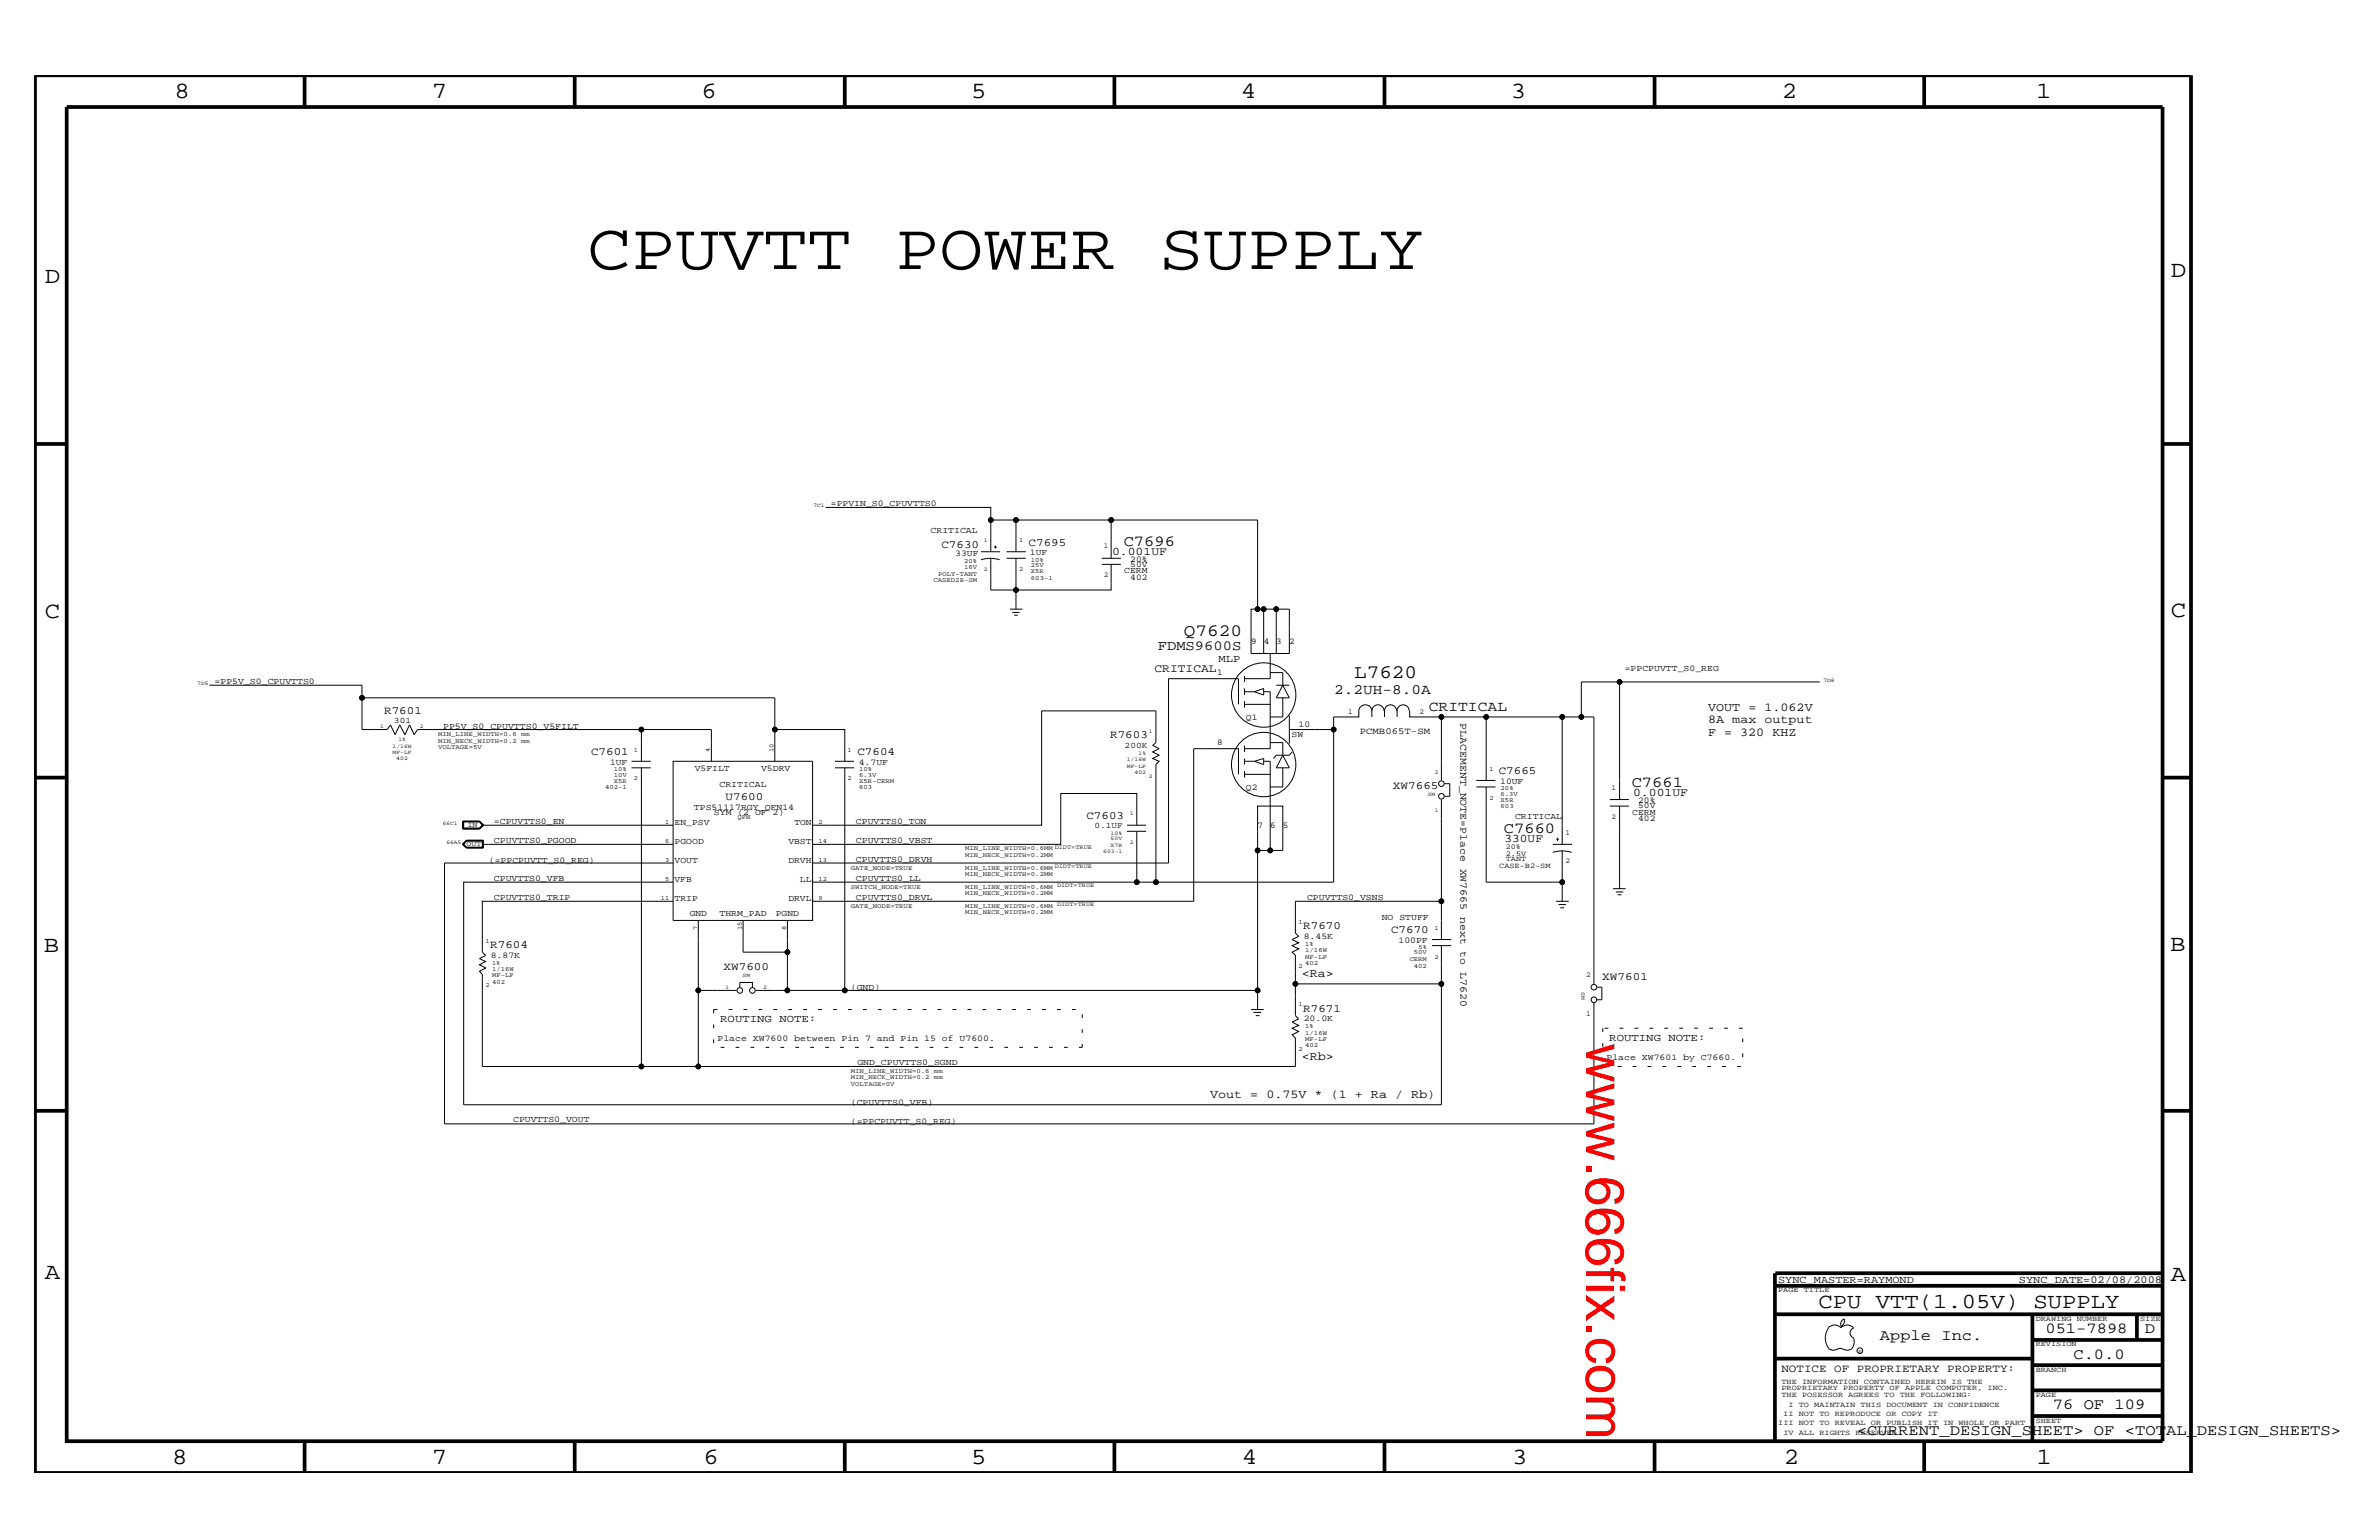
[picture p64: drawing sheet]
<svg xmlns="http://www.w3.org/2000/svg" width="432mm" height="279mm" viewBox="0 0 432 279" stroke-linecap="round" stroke-linejoin="round" font-family="sans-serif">
<defs><g id="words">
<text font-size="12" x="106.6" y="48.8">CPUVTT POWER SUPPLY</text>
<text font-size="9.9" fill="#f00" x="287.9" y="189.3" transform="rotate(90 287.9 189.3)">www.666fix.com</text>
<g font-size="4.2">
<text x="31.7" y="17.8">8</text>
<text x="78.4" y="17.8">7</text>
<text x="127.3" y="17.8">6</text>
<text x="176.3" y="17.8">5</text>
<text x="225.2" y="17.8">4</text>
<text x="274.2" y="17.8">3</text>
<text x="323.4" y="17.8">2</text>
<text x="369.6" y="17.8">1</text>
<text x="8.1" y="51.3">D</text>
<text x="394" y="50.3">D</text>
<text x="8.1" y="112.1">C</text>
<text x="394" y="111.9">C</text>
<text x="8" y="172.7">B</text>
<text x="393.9" y="172.5">B</text>
<text x="8.1" y="232">A</text>
<text x="394" y="232.4">A</text>
<text x="31.2" y="265.6">8</text>
<text x="78.4" y="265.6">7</text>
<text x="127.7" y="265.6">6</text>
<text x="176.3" y="265.6">5</text>
<text x="225.4" y="265.6">4</text>
<text x="274.5" y="265.6">3</text>
<text x="323.8" y="265.6">2</text>
<text x="369.7" y="265.6">1</text>
</g>
<text font-size="3.9" x="330.1" y="237.3">CPU VTT(1.05V) SUPPLY</text>
<text font-size="3.5" x="245.8" y="123">L7620</text>
<text font-size="3.1" x="214.9" y="115.4">Q7620</text>
<g font-size="2.8">
<text x="204" y="99">C7696</text>
<text x="296.2" y="142.8">C7661</text>
<text x="273" y="151.2">C7660</text>
<text x="341.2" y="243.1">Apple Inc.</text>
<text x="371.3" y="241.9">051-7898</text>
<text x="389.3" y="241.9">D</text>
<text x="376.3" y="246.5">C.0.0</text>
<text x="372.6" y="255.7">76 OF 109</text>
<text x="337.1" y="260.4">&lt;CURRENT_DESIGN_SHEET&gt; OF &lt;TOTAL_DESIGN_SHEETS&gt;</text>
</g>
<g font-size="2.6">
<text x="242.1" y="125.8">2.2UH-8.0A</text>
<text x="259.3" y="129">CRITICAL</text>
</g>
<text font-size="2.5" x="210.1" y="117.9">FDMS9600S</text>
<g font-size="2.2">
<text x="310" y="131.3">8A max output</text>
<text x="310" y="129">VOUT = 1.062V</text>
<text x="310" y="133.5">F = 320 KHZ</text>
<text x="236.3" y="177.3">&lt;Ra&gt;</text>
<text x="236.3" y="192.3">&lt;Rb&gt;</text>
<text x="219.6" y="199.2">Vout = 0.75V * (1 + Ra / Rb)</text>
</g>
<g font-size="2.1">
<text x="201.8" y="100.7">0.001UF</text>
<text x="209.5" y="121.9">CRITICAL</text>
<text x="296.4" y="144.5">0.001UF</text>
<text x="273" y="152.8">330UF</text>
</g>
<g font-size="2">
<text x="170.9" y="99.3">C7630</text>
<text x="186.7" y="99">C7695</text>
<text x="69.7" y="129.5">R7601</text>
<text x="107.3" y="137">C7601</text>
<text x="155.6" y="137">C7604</text>
<text x="201.5" y="134">R7603</text>
<text x="252.8" y="143.2">XW7665</text>
<text x="272" y="140.5">C7665</text>
<text x="131.7" y="145.1">U7600</text>
<text x="197.2" y="148.5">C7603</text>
<text x="89" y="172.1">R7604</text>
<text x="236.6" y="168.6">R7670</text>
<text x="252.5" y="169.3">C7670</text>
<text x="131.3" y="176.1">XW7600</text>
<text x="290.8" y="177.8">XW7601</text>
<text x="236.6" y="183.6">R7671</text>
<text x="323.3" y="248.9">NOTICE OF PROPRIETARY PROPERTY:</text>
</g>
<g font-size="1.9">
<text x="221.1" y="120.1">MLP</text>
<text x="265.1" y="131.3" transform="rotate(90 265.1 131.3)">PLACEMENT_NOTE=Place XW7665 next to L7620</text>
<text x="130.7" y="185.4">ROUTING NOTE:</text>
<text x="292.1" y="188.9">ROUTING NOTE:</text>
<text x="322.7" y="232.7">SYNC_MASTER=RAYMOND</text>
<text x="366.4" y="232.7">SYNC_DATE=02/08/2008</text>
</g>
<text font-size="1.7" x="246.8" y="133.1">PCMB065T-SM</text>
<g font-size="1.6">
<text x="150.8" y="91.8">=PPVIN_S0_CPUVTTS0</text>
<text x="168.9" y="96.6">CRITICAL</text>
<text x="173.4" y="101">33UF</text>
<text x="186.9" y="100.7">1UF</text>
<text x="205.1" y="101.9">20%</text>
<text x="204" y="104">CERM</text>
<text x="205.1" y="102.9">50V</text>
<text x="205.1" y="105.2">402</text>
<text x="227.1" y="116.9">9</text>
<text x="229.4" y="116.9">4</text>
<text x="231.6" y="116.9">3</text>
<text x="234" y="116.9">2</text>
<text x="38.9" y="124.1">=PP5V_S0_CPUVTTS0</text>
<text x="220.9" y="122.5">1</text>
<text x="294.9" y="121.8">=PPCPUVTT_S0_REG</text>
<text x="226.1" y="130.7">Q1</text>
<text x="235.7" y="131.9">10</text>
<text x="80.4" y="132.2">PP5V_S0_CPUVTTS0_V5FILT</text>
<text x="220.9" y="135.2">8</text>
<text x="234.4" y="133.6">SW</text>
<text x="110.7" y="138.7">1UF</text>
<text x="126.1" y="139.9">V5FILT</text>
<text x="130.6" y="142.8">CRITICAL</text>
<text x="138.1" y="139.9">V5DRV</text>
<text x="155.9" y="138.7">4.7UF</text>
<text x="226.1" y="143.4">Q2</text>
<text x="272.3" y="142.2">10UF</text>
<text x="89.7" y="149.5">=CPUVTTS0_EN</text>
<text x="122.4" y="149.7">EN_PSV</text>
<text x="125.9" y="146.9">TPS51117RGY_QFN14</text>
<text x="129.6" y="147.9">SYM (2 OF 2)</text>
<text x="144.2" y="149.7">TON</text>
<text x="155.4" y="149.5">CPUVTTS0_TON</text>
<text x="275" y="148.5">CRITICAL</text>
<text x="296.2" y="147.9">CERM</text>
<text x="297.3" y="146.7">50V</text>
<text x="297.3" y="145.7">20%</text>
<text x="297.3" y="149">402</text>
<text x="89.7" y="152.9">CPUVTTS0_PGOOD</text>
<text x="122.4" y="153.2">PGOOD</text>
<text x="143.1" y="153.2">VBST</text>
<text x="155.4" y="152.9">CPUVTTS0_VBST</text>
<text x="228.3" y="150.1">7</text>
<text x="230.5" y="150.2">6</text>
<text x="232.8" y="150.2">5</text>
<text x="88.7" y="156.6">(=PPCPUVTT_S0_REG)</text>
<text x="89.7" y="159.8">CPUVTTS0_VFB</text>
<text x="122.4" y="160">VFB</text>
<text x="122.4" y="156.6">VOUT</text>
<text x="143.1" y="156.6">DRVH</text>
<text x="145.2" y="160">LL</text>
<text x="155.4" y="159.8">CPUVTTS0_LL</text>
<text x="155.4" y="156.4">CPUVTTS0_DRVH</text>
<text x="89.7" y="163.3">CPUVTTS0_TRIP</text>
<text x="122.4" y="163.5">TRIP</text>
<text x="125.2" y="166.1">GND</text>
<text x="130.6" y="166.1">THRM_PAD</text>
<text x="140.8" y="166.1">PGND</text>
<text x="143.1" y="163.5">DRVL</text>
<text x="155.4" y="163.3">CPUVTTS0_DRVL</text>
<text x="237.2" y="163.3">CPUVTTS0_VSNS</text>
<text x="250.8" y="167">NO STUFF</text>
<text x="89.1" y="173.8">8.87K</text>
<text x="236.6" y="170.3">8.45K</text>
<text x="253.8" y="171.1">100PF</text>
<text x="154.4" y="179.7">(GND)</text>
<text x="236.6" y="185.3">20.0K</text>
<text x="130.2" y="188.9">Place XW7600 between Pin 7 and Pin 15 of U7600.</text>
<text x="155.6" y="193.2">GND_CPUVTTS0_SGND</text>
<text x="291.6" y="192.3">Place XW7601 by C7660.</text>
<text x="93.1" y="203.7">CPUVTTS0_VOUT</text>
<text x="154.4" y="203.9">(=PPCPUVTT_S0_REG)</text>
<text x="154.4" y="200.4">(CPUVTTS0_VFB)</text>
</g>
<g font-size="1.5">
<text x="71.5" y="131.1">301</text>
<text x="204.1" y="135.7">200K</text>
<text x="198.6" y="150.2">0.1UF</text>
</g>
<g font-size="1.4">
<text x="200.3" y="99.5">1</text>
<text x="200.3" y="104.8">2</text>
<text x="244.7" y="129.5">1</text>
<text x="257.6" y="129.5">2</text>
<text x="292.5" y="143.4">1</text>
<text x="292.5" y="148.5">2</text>
<text x="84.7" y="153.5">OUT</text>
<text x="84.8" y="150.1">IN</text>
<text x="273.3" y="154">20%</text>
<text x="273.3" y="155.2">2.5V</text>
<text x="284.1" y="151.4">1</text>
<text x="272.1" y="157.4">CASE-B2-SM</text>
<text x="273.3" y="156.2">TANT</text>
<text x="284.1" y="156.6">2</text>
<text x="287.9" y="177.3">2</text>
<text x="287.9" y="184.3">1</text>
<text x="322.7" y="234.4">PAGE TITLE</text>
<text x="369.5" y="239.6">DRAWING NUMBER</text>
<text x="388.5" y="239.6">SIZE</text>
<text x="369.5" y="244.2">REVISION</text>
<text x="323.3" y="251.1">THE INFORMATION CONTAINED HEREIN IS THE</text>
<text x="369.5" y="248.9">BRANCH</text>
<text x="323.3" y="253.4">THE POSESSOR AGREES TO THE FOLLOWING:</text>
<text x="323.3" y="252.3">PROPRIETARY PROPERTY OF APPLE COMPUTER, INC.</text>
<text x="323.7" y="256.9">II NOT TO REPRODUCE OR COPY IT</text>
<text x="324.6" y="255.2">I TO MAINTAIN THIS DOCUMENT IN CONFIDENCE</text>
<text x="369.5" y="253.4">PAGE</text>
<text x="322.7" y="258.6">III NOT TO REVEAL OR PUBLISH IT IN WHOLE OR PART</text>
<text x="323.7" y="260.4">IV ALL RIGHTS RESERVED</text>
<text x="369.5" y="258.1">SHEET</text>
</g>
<g font-size="1.2">
<text x="185" y="98.4">1</text>
<text x="187.1" y="101.9">10%</text>
<text x="169.4" y="105.5">CASED2E-SM</text>
<text x="170.3" y="104.4">POLY-TANT</text>
<text x="175" y="102.2">20%</text>
<text x="175" y="103.3">16V</text>
<text x="185" y="103.6">2</text>
<text x="187.1" y="104">X5R</text>
<text x="187.1" y="105.2">603-1</text>
<text x="187.1" y="102.9">25V</text>
<text x="79.5" y="134.7">MIN_NECK_WIDTH=0.2 mm</text>
<text x="79.5" y="135.8">VOLTAGE=5V</text>
<text x="79.5" y="133.5">MIN_LINE_WIDTH=0.6 mm</text>
<text x="115.1" y="136.4">1</text>
<text x="128.9" y="136.4" transform="rotate(-90 128.9 136.4)">4</text>
<text x="140.4" y="136.4" transform="rotate(-90 140.4 136.4)">10</text>
<text x="153.8" y="136.4">1</text>
<text x="109.8" y="143.2">402-1</text>
<text x="111.4" y="142.1">X5R</text>
<text x="111.4" y="140.9">10V</text>
<text x="111.4" y="139.9">10%</text>
<text x="115.1" y="141.6">2</text>
<text x="153.8" y="141.6">2</text>
<text x="156" y="139.9">10%</text>
<text x="156" y="143.2">603</text>
<text x="156" y="142.1">X5R-CERM</text>
<text x="156" y="140.9">6.3V</text>
<text x="270.3" y="139.9">1</text>
<text x="272.4" y="143.4">20%</text>
<text x="120.7" y="149.5">1</text>
<text x="133.9" y="148.5">QFN</text>
<text x="148.6" y="149.5">2</text>
<text x="270.3" y="145.1">2</text>
<text x="272.4" y="146.7">603</text>
<text x="272.4" y="144.4">6.3V</text>
<text x="272.4" y="145.6">X5R</text>
<text x="120.7" y="152.9">6</text>
<text x="148.6" y="152.9">14</text>
<text x="175.2" y="155.5">MIN_NECK_WIDTH=0.2MM</text>
<text x="175.2" y="154.3">MIN_LINE_WIDTH=0.6MM DIDT=TRUE</text>
<text x="120.7" y="156.4">3</text>
<text x="120.7" y="159.8">5</text>
<text x="148.6" y="156.4">13</text>
<text x="148.6" y="159.8">12</text>
<text x="154.4" y="161.2">SWITCH_NODE=TRUE</text>
<text x="154.4" y="157.8">GATE_NODE=TRUE</text>
<text x="175.2" y="161.2">MIN_LINE_WIDTH=0.6MM DIDT=TRUE</text>
<text x="175.2" y="157.8">MIN_LINE_WIDTH=0.6MM DIDT=TRUE</text>
<text x="175.2" y="158.9">MIN_NECK_WIDTH=0.2MM</text>
<text x="120" y="163.3">11</text>
<text x="148.6" y="163.3">9</text>
<text x="154.4" y="164.7">GATE_NODE=TRUE</text>
<text x="175.2" y="165.8">MIN_NECK_WIDTH=0.2MM</text>
<text x="175.2" y="164.7">MIN_LINE_WIDTH=0.6MM DIDT=TRUE</text>
<text x="175.2" y="162.3">MIN_NECK_WIDTH=0.2MM</text>
<text x="235.7" y="167.6">1</text>
<text x="88.1" y="171.1">1</text>
<text x="126.6" y="168.7" transform="rotate(-90 126.6 168.7)">7</text>
<text x="134.6" y="168.7" transform="rotate(-90 134.6 168.7)">15</text>
<text x="142.7" y="168.7" transform="rotate(-90 142.7 168.7)">8</text>
<text x="236.9" y="173.9">MF-LF</text>
<text x="236.9" y="171.6">1%</text>
<text x="236.9" y="172.7">1/16W</text>
<text x="256.6" y="173.2">50V</text>
<text x="257.5" y="172.2">5%</text>
<text x="260.3" y="173.9">2</text>
<text x="260.3" y="168.7">1</text>
<text x="88.1" y="179.1">2</text>
<text x="89.3" y="176.2">1/16W</text>
<text x="89.3" y="175">1%</text>
<text x="89.3" y="177.3">MF-LF</text>
<text x="89.3" y="178.5">402</text>
<text x="235.7" y="175.6">2</text>
<text x="236.9" y="175">402</text>
<text x="255.9" y="174.4">CERM</text>
<text x="256.6" y="175.5">402</text>
<text x="235.7" y="182.6">1</text>
<text x="235.7" y="190.6">2</text>
<text x="236.9" y="186.5">1%</text>
<text x="236.9" y="190">402</text>
<text x="236.9" y="187.7">1/16W</text>
<text x="236.9" y="188.9">MF-LF</text>
<text x="154.4" y="194.7">MIN_LINE_WIDTH=0.6 mm</text>
<text x="154.4" y="195.8">MIN_NECK_WIDTH=0.2 mm</text>
<text x="154.4" y="197">VOLTAGE=0V</text>
</g>
<g font-size="1">
<text x="147.7" y="92.1">7C1</text>
<text x="178.6" y="98.4">1</text>
<text x="178.6" y="103.6">2</text>
<text x="35.8" y="124.3">7D5</text>
<text x="331" y="123.7">7D8</text>
<text x="69" y="132">1</text>
<text x="71.2" y="135.7">1/16W</text>
<text x="71.2" y="136.8">MF-LF</text>
<text x="71.9" y="138">402</text>
<text x="72.3" y="134.5">1%</text>
<text x="76.2" y="132">2</text>
<text x="206.7" y="137">1%</text>
<text x="208.5" y="133">1</text>
<text x="204.6" y="138.1">1/16W</text>
<text x="204.6" y="139.3">MF-LF</text>
<text x="205.9" y="140.5">402</text>
<text x="208.5" y="141.1">2</text>
<text x="260.4" y="140.5">2</text>
<text x="80.3" y="149.7">66C1</text>
<text x="205.1" y="147.9">1</text>
<text x="259.2" y="144.5">SM</text>
<text x="260.4" y="147.3">1</text>
<text x="81" y="153.2">66A5</text>
<text x="200.2" y="154.8">603-1</text>
<text x="201.6" y="153.6">X7R</text>
<text x="201.6" y="151.4">10%</text>
<text x="201.6" y="152.4">50V</text>
<text x="205.1" y="153.2">2</text>
<text x="131.7" y="179.4">1</text>
<text x="134.8" y="177.3">SM</text>
<text x="138.5" y="179.4">2</text>
<text x="287" y="180" transform="rotate(90 287 180)">SM</text>
</g>
<text font-size=".9" x="337.3" y="245.4">R</text>
</g></defs>
<g fill="none" stroke="#000" stroke-width=".18">
<path d="M149.9 92.1h29.9v2.2h4.6M179.8 94.3v5.8M180.4 99.3h.5M180.7 99v.5M201.7 94.3h-17.3v5.8M178 101.6a5.5 5.5 0 0 1 3.4 0M178.1 100.1h3.4M179.8 101.3v5.7h21.9v-4.6M182.7 101.3h3.5M182.7 100.1h3.5M183.3 110.5h2.3M183.7 111.1h1.4"/>
<path d="M184.1 111.6h.6M184.4 101.3v9.2M200 101.3h3.5M200 102.4h3.5M201.7 101.3v-7h26.6v16.2M227.1 110.5h6.9v8.1h-6.9zM229.4 110.5v8.1M230.5 118.6v4.5h-4.6M231.6 110.5v8.1M38 124.3h27.7v8.1h4.6l.6-.9 .8 1.8 .9-1.8 .9 1.8 .8-1.8 .9 1.8 .6-.9h40.6v5.7M65.7 126.6h74.9v5.8M114.6 139.3h3.5"/>
<path d="M114.6 138.1h3.5M116.4 132.4h12.7v5.7M116.4 139.3v54.2M122.2 138.1h25.3v28.9h-25.3zM140.6 138.1v-5.7h12.7v5.7M151.6 139.3h3.4M151.6 138.1h3.4M153.3 139.3v40.4h75v3.5M224.8 127.8v-4.7h-12.7v33.5h-64.6M225.9 138.1h1.8M225.9 122.6v1.1M225.9 124.9v1.2"/>
<path d="M225.9 127.2v1.2M225.9 135.2v1.2M225.9 137.6v1.1M225.9 139.9v1.2M225.9 127.8h4.6M225.9 125.5h1.8M227.7 125.5l1.7-.6v1.2zM227.7 138.1l1.7-.5v1.1zM229.4 138.1h1.1v16.2M229.4 125.5h1.1v10.3h-4.6M230.5 122h2.3v2.3l-1.2 2.3h2.4l-1.2-2.3M230.5 134.7h2.3v2.3l-1.2 2.3h2.4l-1.2-2.3"/>
<path d="M231.6 124.3h2.4M232.8 139.3v3.5h-2.3M232.8 126.6v3.5h-2.3M234 132.4h8.1M234 129.8v5.1M234.5 136.4l-.5 .6h-2.4l-.5 .6M249 129a1.19 1.19 0 0 0-1.2-1.1 1.19 1.19 0 0 0-1.2 1.1v1.1h-4.5v29.9h-94.6M249 129a1.1 1.1 0 0 1 1.1-1.1 1.1 1.1 0 0 1 1.1 1.1M249 129v1.1M253.5 129a1.1 1.1 0 0 0-1.1-1.1 1.1 1.1 0 0 0-1.1 1.1v1.1M255.8 129a1.1 1.1 0 0 0-1.1-1.1 1.1 1.1 0 0 0-1.1 1.1v1.1M255.9 129v1.1h13.8"/>
<path d="M261.6 130.1v11.5M283.5 130.1h-13.8v11.5M287 130.1h-3.5v23.1M294 123.7h-7v6.4h2.3v48.4M330.3 123.7h-36.3v21.4M83.9 153.2l.8-.8h3v1.5h-3zM84 149h3l.8 .7-.8 .7h-3zM84 149h3M84.1 149v1.3h2.9l.6-.6-.6-.7M84.2 149.1h2.8l.5 .6-.5 .5h-2.8zM84.7 152.6h2.8v1.1h-2.8l-.5-.5zM84.7 153.8h3"/>
<path d="M84.7 152.5h3M84.7 152.5l-.7 .7 .7 .6M84.7 152.5l-.6 .7 .6 .6M87 149l.7 .7-.7 .7M87.5 149.7h34.7M87.5 153.2h34.7M87.6 152.5v1.3M122.2 156.6h-41.5v47.3h208.6v-21.9M147.5 149.7h41.6v-20.7h20.7v5.7l-.6 .5 1.2 .6-1.2 .6 1.2 .6-1.2 .6 1.2 .5-.6 .6v21.3M204.6 150.8h3.4M204.6 149.7h3.4M206.3 149.7v-5.7h-13.8v9.2h-45"/>
<path d="M206.3 150.8v9.2M224.8 140.5v-4.7h-8.1v27.7h-69.2M225.9 140.5h4.6M228.3 154.3h4.5v-8.1h-4.5v33.5M261.6 145.1v18.4h-26.5v5.8l.6 .6-1.2 .6 1.2 .6-1.2 .5 1.2 .6-1.2 .5 .6 .6v5.2h26.5v-6.9M262.2 142.2h.9v2.3h-.9M268 142.8h3.4M268 141.6h3.4M269.7 142.8v17.2h13.8M281.8 154.6a5.5 5.5 0 0 1 3.4 0M281.9 153.2h3.4M282.4 152.3h.6"/>
<path d="M282.7 152v.6M283.5 154.3v9.2M292.2 146.2h3.5M292.2 145.1h3.5M294 146.2v15M122.2 163.5h-34.7v9.2l.6 .6-1.1 .6 1.1 .5-1.1 .6 1.1 .6-1.1 .6 .5 .6v16.7h147.6v-5.2l-.6-.6 1.2-.6-1.2-.6 1.2-.5-1.2-.6 1.2-.5-.6-.6v-5.8M122.2 160h-38v40.4h177.4v-21.9M126.7 167v12.7h7M126.7 179.7v13.8M134.3 179.1v-.8h2.3v.8M134.9 167v5.7h8M142.9 167v12.7h-5.7"/>
<path d="M142.9 179.7h10.4M259.9 171.6h3.5M259.9 170.5h3.5M261.6 163.5v7M282.4 163.5h2.3M282.9 164.1h1.3M283.2 164.7h.7M289.9 179.1h.8v2.3h-.8M292.8 161.2h2.3M293.3 161.8h1.3M293.6 162.3h.7M227.1 183.2h2.3"/>
<path d="M227.5 183.7h1.4M227.9 184.3h.7M334.7 239.3l.1 .3a1.19 1.19 0 0 1-.6 1.1M334.8 239.3a1.02 1.02 0 0 0-.6 1.3M331.8 240.9a1.61 1.61 0 0 1 2.4 0M331.9 241a3.1 3.1 0 0 0 .2 3.9M332.1 244.8l.6 .2 .7-.2M333.4 244.9l.6-.3 .7 .3M334.1 240.9a1.61 1.61 0 0 1 2.3 0M334.6 244.8l.7 .2 .6-.2M336.4 242.8l.2 .6a1.95 1.95 0 0 1-.6 1.4M336.5 240.9a.93 .93 0 0 0-.7 .9 .93 .93 0 0 0 .7 .9"/>
<circle cx="179.8" cy="94.3" r=".42"/>
<circle cx="184.4" cy="94.3" r=".42"/>
<circle cx="201.7" cy="94.3" r=".42"/>
<circle cx="184.4" cy="107" r=".42"/>
<circle cx="228.3" cy="110.5" r=".42"/>
<circle cx="229.4" cy="110.5" r=".42"/>
<circle cx="231.6" cy="110.5" r=".42"/>
<circle cx="65.7" cy="126.6" r=".42"/>
<circle cx="116.4" cy="132.4" r=".42"/>
<circle cx="140.6" cy="132.4" r=".42"/>
<circle cx="229.4" cy="126.1" r="5.8"/>
<circle cx="229.4" cy="138.7" r="5.8"/>
<circle cx="242.1" cy="132.4" r=".42"/>
<circle cx="261.6" cy="130.1" r=".42"/>
<circle cx="269.7" cy="130.1" r=".42"/>
<circle cx="283.5" cy="130.1" r=".42"/>
<circle cx="287" cy="130.1" r=".42"/>
<circle cx="294" cy="123.7" r=".42"/>
<circle cx="228.3" cy="154.3" r=".42"/>
<circle cx="230.5" cy="154.3" r=".42"/>
<circle cx="261.6" cy="142.2" r=".51"/>
<circle cx="261.6" cy="144.5" r=".51"/>
<circle cx="126.7" cy="179.7" r=".42"/>
<circle cx="134.3" cy="179.7" r=".51"/>
<circle cx="136.6" cy="179.7" r=".51"/>
<circle cx="142.9" cy="172.7" r=".42"/>
<circle cx="142.9" cy="179.7" r=".42"/>
<circle cx="153.3" cy="179.7" r=".42"/>
<circle cx="206.3" cy="160" r=".42"/>
<circle cx="209.8" cy="160" r=".42"/>
<circle cx="228.3" cy="179.7" r=".42"/>
<circle cx="235.1" cy="178.5" r=".42"/>
<circle cx="261.6" cy="163.5" r=".42"/>
<circle cx="261.6" cy="178.5" r=".42"/>
<circle cx="283.5" cy="160" r=".42"/>
<circle cx="289.3" cy="179.1" r=".51"/>
<circle cx="116.4" cy="193.5" r=".42"/>
<circle cx="126.7" cy="193.5" r=".42"/>
<circle cx="289.3" cy="181.4" r=".51"/>
<circle cx="337.6" cy="245.1" r=".51"/>
</g>
<g fill="none" stroke="#000" stroke-width=".68" stroke-linecap="butt">
<path d="M6.4 13.7h391.3v253.5h-391.3zM12.1 19.4h380.4v242.1h-380.4zM55.3 13.7v5.7M104.3 13.7v5.7M153.3 13.7v5.7M202.3 13.7v5.7M251.3 13.7v5.7M300.3 13.7v5.7M349.3 13.7v5.7M6.4 80.5h5.7M392.5 80.5h5.2M6.4 141.1h5.7"/>
<path d="M392.5 141.1h5.2M6.4 201.5h5.7M392.5 201.5h5.2M322.2 231v30.5M322.2 233.3h70.3M322.2 238.4h70.3M322.2 231h70.3M368.9 238.4v23.1M387.9 238.4v4.7M322.2 246.5h46.7M368.9 256.9h23.6M368.9 252.3h23.6"/>
<path d="M368.9 247.7h23.6M368.9 243.1h23.6M55.3 261.5v5.7M104.3 261.5v5.7M153.3 261.5v5.7M202.3 261.7v5.5M251.3 261.5v5.7M300.3 261.5v5.7M349.3 261.5v5.7"/>
</g>
<path d="M129.5 183.2h66.9v6.8M129.5 183.2v6.8h66.9M290.9 186.5v7M290.9 193.5h25.4v-7M316.3 186.5h-25.4" fill="none" stroke="#000" stroke-width=".18" stroke-dasharray=".7 2" stroke-linecap="butt"/>
<g fill="#000">
<circle cx="179.8" cy="94.3" r=".42"/>
<circle cx="184.4" cy="94.3" r=".42"/>
<circle cx="201.7" cy="94.3" r=".42"/>
<circle cx="184.4" cy="107" r=".42"/>
<circle cx="228.3" cy="110.5" r=".42"/>
<circle cx="229.4" cy="110.5" r=".42"/>
<circle cx="231.6" cy="110.5" r=".42"/>
<circle cx="65.7" cy="126.6" r=".42"/>
<circle cx="116.4" cy="132.4" r=".42"/>
<circle cx="140.6" cy="132.4" r=".42"/>
<circle cx="242.1" cy="132.4" r=".42"/>
<circle cx="261.6" cy="130.1" r=".42"/>
<circle cx="269.7" cy="130.1" r=".42"/>
<circle cx="283.5" cy="130.1" r=".42"/>
<circle cx="287" cy="130.1" r=".42"/>
<circle cx="294" cy="123.7" r=".42"/>
<circle cx="228.3" cy="154.3" r=".42"/>
<circle cx="230.5" cy="154.3" r=".42"/>
<circle cx="126.7" cy="179.7" r=".42"/>
<circle cx="142.9" cy="172.7" r=".42"/>
<circle cx="142.9" cy="179.7" r=".42"/>
<circle cx="153.3" cy="179.7" r=".42"/>
<circle cx="206.3" cy="160" r=".42"/>
<circle cx="209.8" cy="160" r=".42"/>
<circle cx="228.3" cy="179.7" r=".42"/>
<circle cx="235.1" cy="178.5" r=".42"/>
<circle cx="261.6" cy="163.5" r=".42"/>
<circle cx="261.6" cy="178.5" r=".42"/>
<circle cx="283.5" cy="160" r=".42"/>
<circle cx="116.4" cy="193.5" r=".42"/>
<circle cx="126.7" cy="193.5" r=".42"/>
</g>
<use href="#words"/>
</svg>
